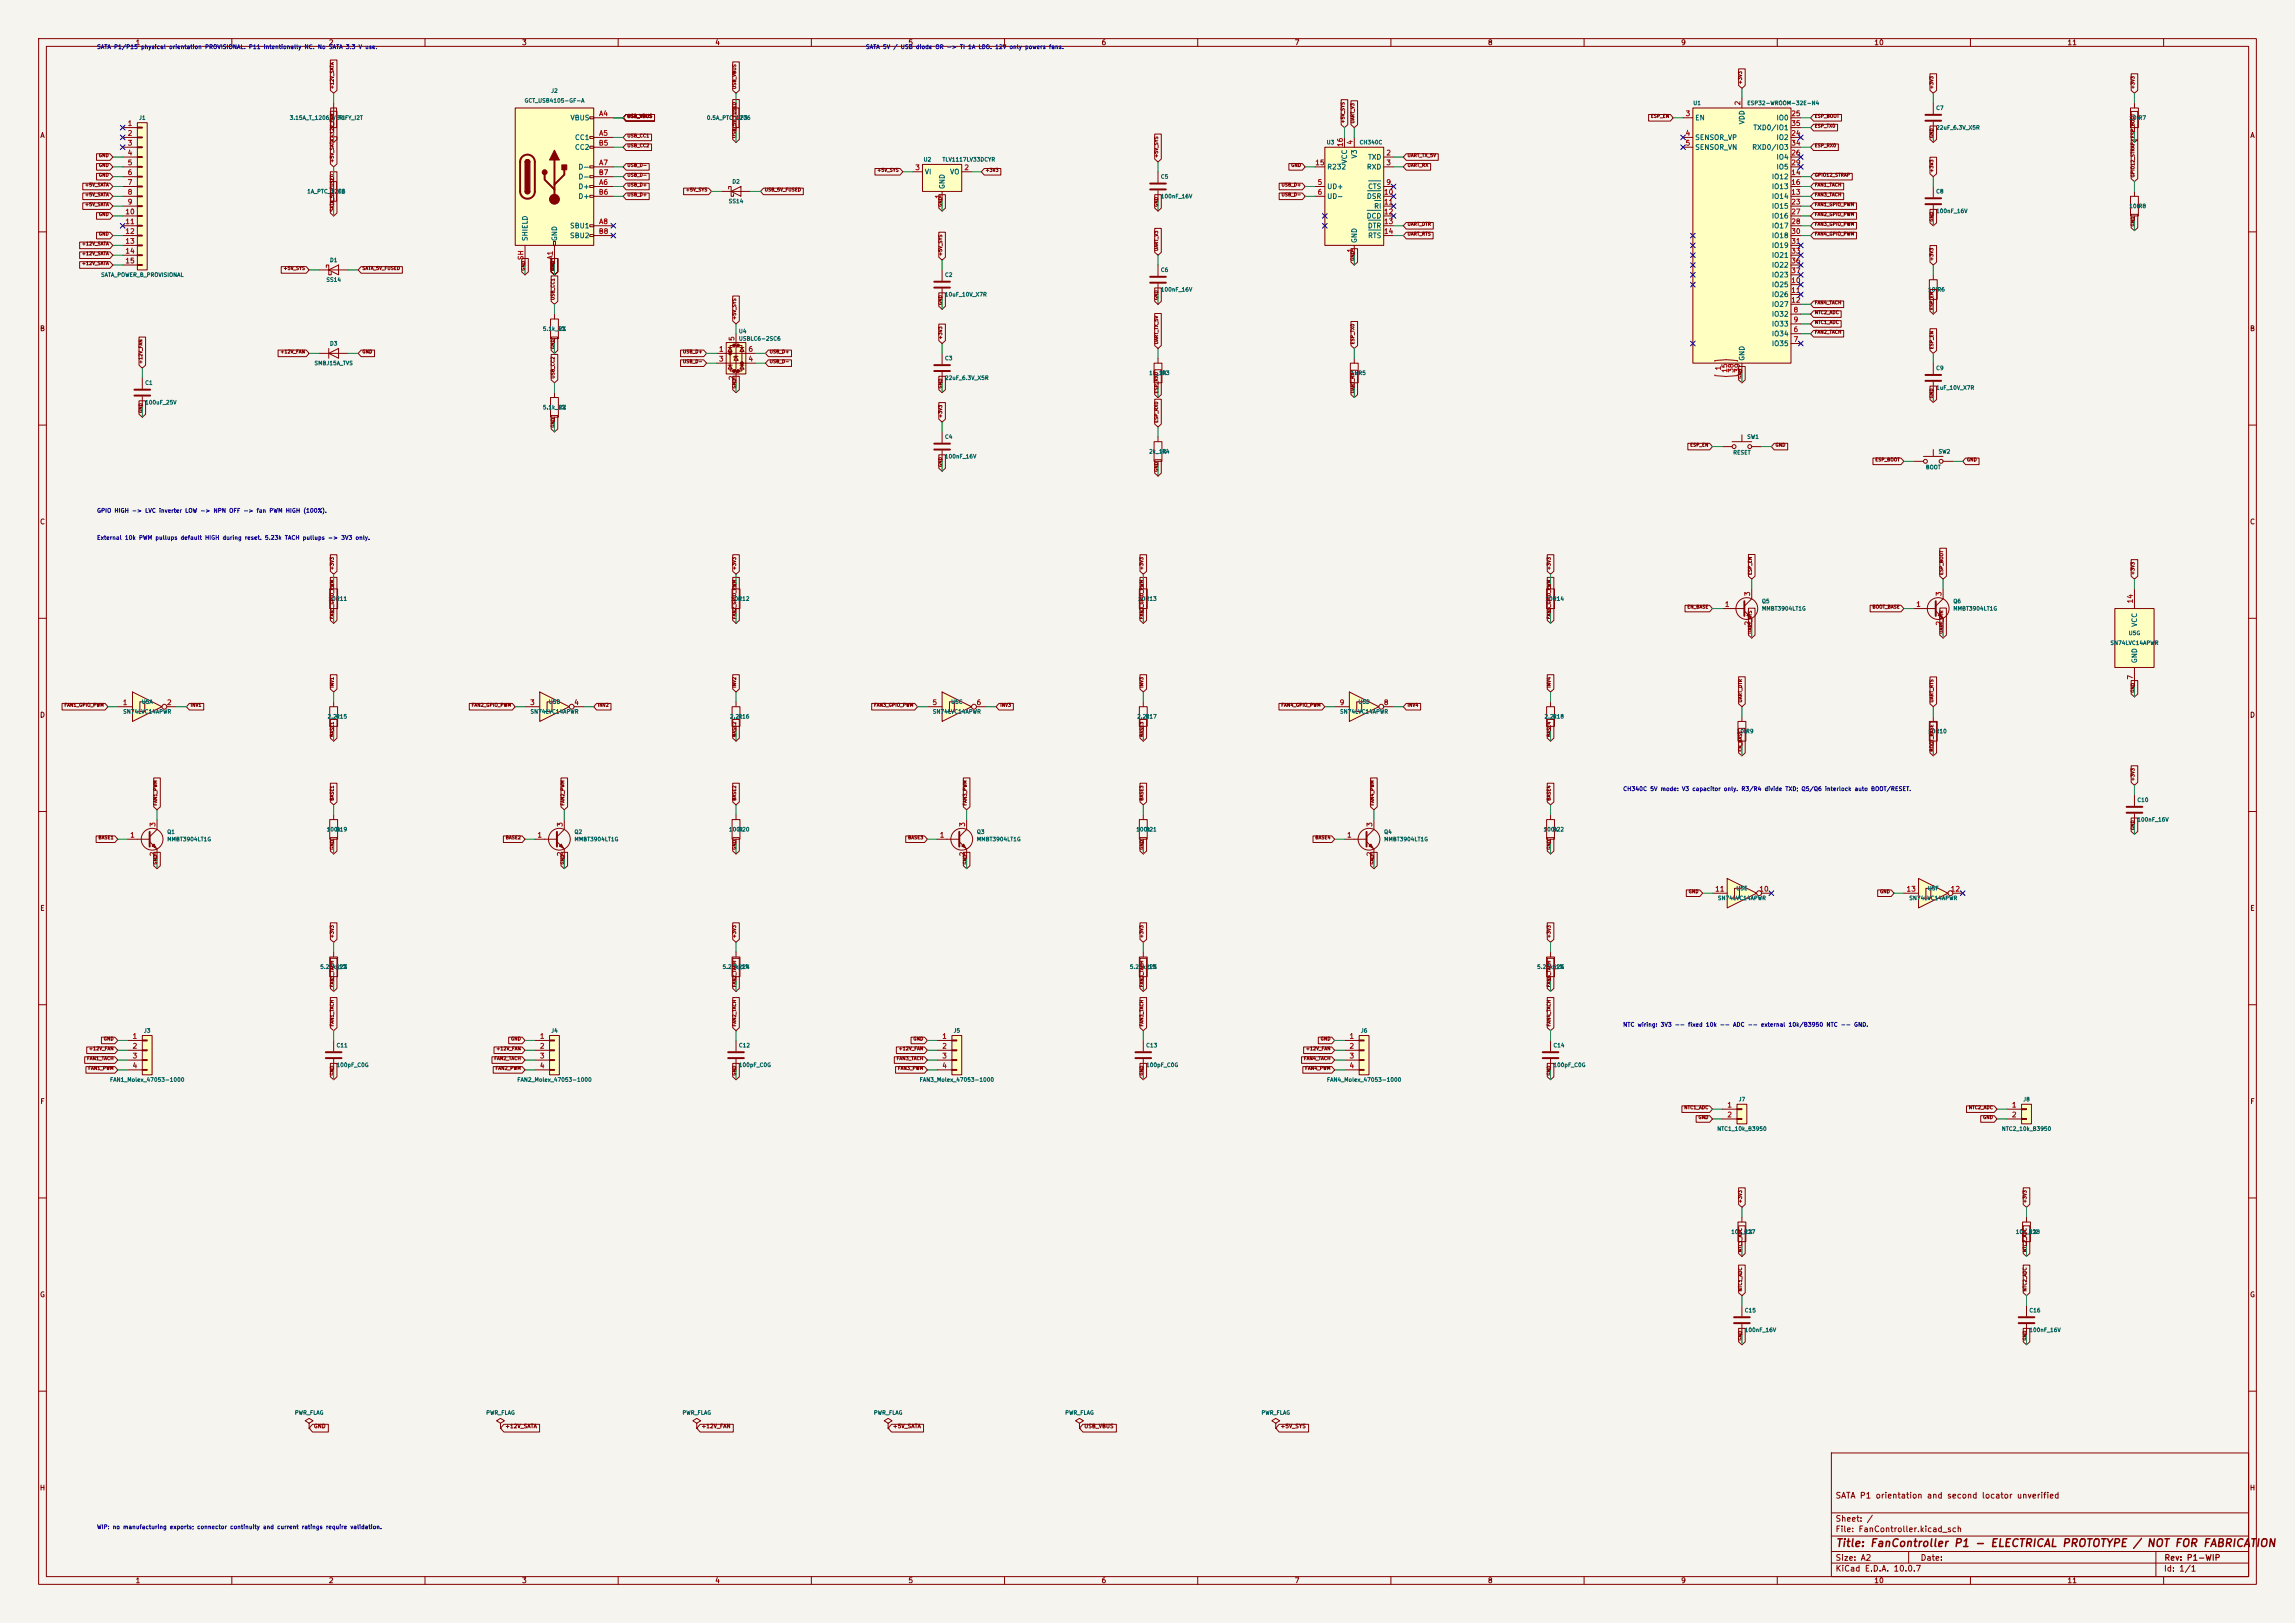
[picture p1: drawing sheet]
<svg xmlns="http://www.w3.org/2000/svg" width="594mm" height="420mm" viewBox="0 0 594 420" stroke-linecap="round" stroke-linejoin="round" font-family="sans-serif">
<defs><g id="words">
<text font-size="2" fill="#840000" x="475" y="400.8">Title: FanController P1 - ELECTRICAL PROTOTYPE / NOT FOR FABRICATION</text>
<g font-size="1.5" fill="#840000">
<text x="475" y="388.1">SATA P1 orientation and second locator unverified</text>
<text x="475" y="394.1">Sheet: /</text>
<text x="475" y="396.8">File: FanController.kicad_sch</text>
<text x="475" y="407">KiCad E.D.A. 10.0.7</text>
<text x="475" y="404.2">Size: A2</text>
<text x="497" y="404.2">Date:</text>
<text x="560" y="407">Id: 1/1</text>
<text x="560.1" y="404.2">Rev: P1-WIP</text>
</g>
<g font-size="1.3" fill="#840000">
<text x="35" y="12">1</text>
<text x="85" y="12">2</text>
<text x="135" y="12">3</text>
<text x="185" y="12">4</text>
<text x="235" y="12">5</text>
<text x="285" y="12">6</text>
<text x="335" y="12">7</text>
<text x="385" y="12">8</text>
<text x="435" y="12">9</text>
<text x="485" y="12">10</text>
<text x="535" y="12">11</text>
<text x="10.3" y="36">A</text>
<text x="582.3" y="36">A</text>
<text x="10.2" y="86">B</text>
<text x="582.2" y="86">B</text>
<text x="10.2" y="136">C</text>
<text x="582.2" y="136">C</text>
<text x="10.2" y="186">D</text>
<text x="582.2" y="186">D</text>
<text x="10.3" y="236">E</text>
<text x="582.3" y="236">E</text>
<text x="10.3" y="286">F</text>
<text x="582.3" y="286">F</text>
<text x="10.2" y="336">G</text>
<text x="582.2" y="336">G</text>
<text x="10.2" y="386">H</text>
<text x="582.2" y="386">H</text>
<text x="35" y="410">1</text>
<text x="85" y="410">2</text>
<text x="135" y="410">3</text>
<text x="185" y="410">4</text>
<text x="235" y="410">5</text>
<text x="285" y="410">6</text>
<text x="335" y="410">7</text>
<text x="385" y="410">8</text>
<text x="435" y="410">9</text>
<text x="485" y="410">10</text>
<text x="535" y="410">11</text>
</g>
<g font-size="1.3" fill="#a90000">
<text x="450.7" y="27.4" transform="rotate(-90 450.7 27.4)">2</text>
<text x="32.9" y="32.9">1</text>
<text x="32.9" y="35.4">2</text>
<text x="154.9" y="30.3">A4</text>
<text x="154.9" y="35.4">A5</text>
<text x="436.1" y="30.3">3</text>
<text x="436.1" y="35.4">4</text>
<text x="463.5" y="35.4">24</text>
<text x="463.5" y="30.3">25</text>
<text x="463.5" y="32.9">35</text>
<text x="32.9" y="38">3</text>
<text x="32.9" y="40.5">4</text>
<text x="154.8" y="38">B5</text>
<text x="347.8" y="38.2" transform="rotate(-90 347.8 38.2)">16</text>
<text x="350.4" y="37.6" transform="rotate(-90 350.4 37.6)">4</text>
<text x="358.7" y="40.5">2</text>
<text x="436.1" y="38">5</text>
<text x="463.5" y="40.5">26</text>
<text x="463.5" y="38">34</text>
<text x="32.9" y="43">5</text>
<text x="32.9" y="45.6">6</text>
<text x="154.8" y="45.6">B7</text>
<text x="154.9" y="43">A7</text>
<text x="236.8" y="44.3">3</text>
<text x="249.5" y="44.3">2</text>
<text x="340.3" y="43">15</text>
<text x="358.7" y="43">3</text>
<text x="463.5" y="45.6">14</text>
<text x="463.5" y="43">29</text>
<text x="32.9" y="48.1">7</text>
<text x="32.9" y="50.7">8</text>
<text x="32.9" y="53.2">9</text>
<text x="154.8" y="50.7">B6</text>
<text x="154.9" y="48.1">A6</text>
<text x="243.7" y="51.5" transform="rotate(-90 243.7 51.5)">1</text>
<text x="340.9" y="48.1">5</text>
<text x="340.9" y="50.7">6</text>
<text x="358.1" y="50.7">10</text>
<text x="358.1" y="53.2">11</text>
<text x="358.7" y="48.1">9</text>
<text x="463.5" y="50.7">13</text>
<text x="463.5" y="48.1">16</text>
<text x="463.5" y="53.2">23</text>
<text x="32.3" y="55.7">10</text>
<text x="32.3" y="58.3">11</text>
<text x="154.9" y="58.3">A8</text>
<text x="358.1" y="55.7">12</text>
<text x="358.1" y="58.3">13</text>
<text x="463.5" y="55.7">27</text>
<text x="463.5" y="58.3">28</text>
<text x="32.3" y="60.8">12</text>
<text x="32.3" y="63.4">13</text>
<text x="32.3" y="65.9">14</text>
<text x="154.8" y="60.8">B8</text>
<text x="350.4" y="65.5" transform="rotate(-90 350.4 65.5)">1</text>
<text x="358.1" y="60.8">14</text>
<text x="463.5" y="60.8">30</text>
<text x="463.5" y="63.4">31</text>
<text x="463.5" y="65.9">33</text>
<text x="32.3" y="68.4">15</text>
<text x="135.8" y="67.4" transform="rotate(-90 135.8 67.4)">SH</text>
<text x="143.4" y="67.3" transform="rotate(-90 143.4 67.3)">A1</text>
<text x="463.5" y="68.4">36</text>
<text x="463.5" y="71">37</text>
<text x="463.5" y="73.5">10</text>
<text x="463.5" y="76.1">11</text>
<text x="463.5" y="78.6">12</text>
<text x="464.1" y="81.1">8</text>
<text x="464.1" y="83.7">9</text>
<text x="190.4" y="88.4" transform="rotate(-90 190.4 88.4)">5</text>
<text x="464.1" y="86.2">6</text>
<text x="464.1" y="88.8">7</text>
<text x="186" y="91.3">1</text>
<text x="186" y="93.8">3</text>
<text x="193.6" y="93.8">4</text>
<text x="193.6" y="91.3">6</text>
<text x="445.7" y="96" transform="rotate(-90 445.7 96)">1</text>
<text x="190.4" y="98.5" transform="rotate(-90 190.4 98.5)">2</text>
<text x="447.3" y="96.6" transform="rotate(-90 447.3 96.6)">15</text>
<text x="449" y="96.6" transform="rotate(-90 449 96.6)">38</text>
<text x="450.6" y="96.6" transform="rotate(-90 450.6 96.6)">39</text>
<text x="453.3" y="154.4" transform="rotate(-90 453.3 154.4)">3</text>
<text x="502.8" y="154.4" transform="rotate(-90 502.8 154.4)">3</text>
<text x="446.3" y="157.3">1</text>
<text x="495.8" y="157.3">1</text>
<text x="552.3" y="156.3" transform="rotate(-90 552.3 156.3)">14</text>
<text x="453.3" y="162" transform="rotate(-90 453.3 162)">2</text>
<text x="502.8" y="162" transform="rotate(-90 502.8 162)">2</text>
<text x="552.3" y="176" transform="rotate(-90 552.3 176)">7</text>
<text x="31.7" y="182.7">1</text>
<text x="43.1" y="182.7">2</text>
<text x="137.1" y="182.7">3</text>
<text x="148.5" y="182.7">4</text>
<text x="241.2" y="182.7">5</text>
<text x="252.6" y="182.7">6</text>
<text x="346.6" y="182.7">9</text>
<text x="358" y="182.7">8</text>
<text x="40.5" y="214.1" transform="rotate(-90 40.5 214.1)">3</text>
<text x="145.9" y="214.1" transform="rotate(-90 145.9 214.1)">3</text>
<text x="250.1" y="214.1" transform="rotate(-90 250.1 214.1)">3</text>
<text x="355.5" y="214.1" transform="rotate(-90 355.5 214.1)">3</text>
<text x="33.6" y="217">1</text>
<text x="40.5" y="221.7" transform="rotate(-90 40.5 221.7)">2</text>
<text x="139" y="217">1</text>
<text x="145.9" y="221.7" transform="rotate(-90 145.9 221.7)">2</text>
<text x="243.1" y="217">1</text>
<text x="250.1" y="221.7" transform="rotate(-90 250.1 221.7)">2</text>
<text x="348.5" y="217">1</text>
<text x="355.5" y="221.7" transform="rotate(-90 355.5 221.7)">2</text>
<text x="443.8" y="231">11</text>
<text x="455.2" y="231">10</text>
<text x="493.3" y="231">13</text>
<text x="504.8" y="231">12</text>
<text x="34.2" y="269.1">1</text>
<text x="139.6" y="269.1">1</text>
<text x="243.7" y="269.1">1</text>
<text x="349.2" y="269.1">1</text>
<text x="34.2" y="271.6">2</text>
<text x="34.2" y="274.2">3</text>
<text x="139.6" y="271.6">2</text>
<text x="139.6" y="274.2">3</text>
<text x="243.7" y="271.6">2</text>
<text x="243.7" y="274.2">3</text>
<text x="349.2" y="271.6">2</text>
<text x="349.2" y="274.2">3</text>
<text x="34.2" y="276.7">4</text>
<text x="139.6" y="276.7">4</text>
<text x="243.7" y="276.7">4</text>
<text x="349.2" y="276.7">4</text>
<text x="446.9" y="286.9">1</text>
<text x="520.6" y="286.9">1</text>
<text x="446.9" y="289.4">2</text>
<text x="520.6" y="289.4">2</text>
</g>
<g font-size="1.3" fill="#006464">
<text x="147.5" y="31.4">VBUS</text>
<text x="438.6" y="31.4">EN</text>
<text x="451.8" y="32.3" transform="rotate(-90 451.8 32.3)">VDD</text>
<text x="453.7" y="34">TXD0/IO1</text>
<text x="459.7" y="31.4">IO0</text>
<text x="148.7" y="36.5">CC1</text>
<text x="148.7" y="39.1">CC2</text>
<text x="351.5" y="41.1" transform="rotate(-90 351.5 41.1)">V3</text>
<text x="354" y="41.6">TXD</text>
<text x="438.6" y="36.5">SENSOR_VP</text>
<text x="438.6" y="39.1">SENSOR_VN</text>
<text x="453.4" y="39.1">RXD0/IO3</text>
<text x="459.7" y="36.5">IO2</text>
<text x="459.7" y="41.6">IO4</text>
<text x="149.6" y="44.1">D-</text>
<text x="149.6" y="46.7">D-</text>
<text x="239.2" y="45.4">VI</text>
<text x="245.8" y="45.4">VO</text>
<text x="343.4" y="44.1">R232</text>
<text x="348.9" y="42.5" transform="rotate(-90 348.9 42.5)">VCC</text>
<text x="353.7" y="44.1">RXD</text>
<text x="458.5" y="46.7">IO12</text>
<text x="459.7" y="44.1">IO5</text>
<text x="149.6" y="49.2">D+</text>
<text x="149.6" y="51.8">D+</text>
<text x="244.8" y="49" transform="rotate(-90 244.8 49)">GND</text>
<text x="343.4" y="49.2">UD+</text>
<text x="343.4" y="51.8">UD-</text>
<text x="353.7" y="51.8">DSR</text>
<text x="354" y="49.2">CTS</text>
<text x="458.5" y="51.8">IO14</text>
<text x="458.5" y="49.2">IO13</text>
<text x="147.4" y="59.4">SBU1</text>
<text x="353.6" y="56.8">DCD</text>
<text x="353.9" y="59.4">DTR</text>
<text x="355.5" y="54.3">RI</text>
<text x="458.5" y="54.3">IO15</text>
<text x="458.5" y="56.8">IO16</text>
<text x="458.5" y="59.4">IO17</text>
<text x="136.9" y="62.5" transform="rotate(-90 136.9 62.5)">SHIELD</text>
<text x="144.5" y="62.5" transform="rotate(-90 144.5 62.5)">GND</text>
<text x="147.4" y="61.9">SBU2</text>
<text x="351.5" y="63" transform="rotate(-90 351.5 63)">GND</text>
<text x="354" y="61.9">RTS</text>
<text x="458.5" y="61.9">IO18</text>
<text x="458.5" y="64.5">IO19</text>
<text x="458.5" y="67">IO21</text>
<text x="458.5" y="69.5">IO22</text>
<text x="458.5" y="74.6">IO25</text>
<text x="458.5" y="77.2">IO26</text>
<text x="458.5" y="72.1">IO23</text>
<text x="458.5" y="82.2">IO32</text>
<text x="458.5" y="79.7">IO27</text>
<text x="458.5" y="87.3">IO34</text>
<text x="458.5" y="89.9">IO35</text>
<text x="458.5" y="84.8">IO33</text>
<text x="451.8" y="93.5" transform="rotate(-90 451.8 93.5)">GND</text>
<text x="553.4" y="162.4" transform="rotate(-90 553.4 162.4)">VCC</text>
<text x="553.4" y="171.7" transform="rotate(-90 553.4 171.7)">GND</text>
</g>
<g font-size="1.1" fill="#0000c2">
<text x="25" y="12.9">SATA P1/P15 physical orientation PROVISIONAL. P11 intentionally NC. No SATA 3.3 V use.</text>
<text x="224" y="12.9">SATA 5V / USB diode OR -&gt; TI 1A LDO. 12V only powers fans.</text>
<text x="25" y="132.9">GPIO HIGH -&gt; LVC inverter LOW -&gt; NPN OFF -&gt; fan PWM HIGH (100%).</text>
<text x="25" y="139.9">External 10k PWM pullups default HIGH during reset. 5.23k TACH pullups -&gt; 3V3 only.</text>
<text x="420" y="204.9">CH340C 5V mode: V3 capacitor only. R3/R4 divide TXD; Q5/Q6 interlock auto BOOT/RESET.</text>
<text x="420" y="265.9">NTC wiring: 3V3 -- fixed 10k -- ADC -- external 10k/B3950 NTC -- GND.</text>
<text x="25" y="395.9">WIP: no manufacturing exports; connector continuity and current ratings require validation.</text>
</g>
<g font-size="1" fill="#006464">
<text x="135.6" y="26.8">GCT_USB4105-GF-A</text>
<text x="142.6" y="24.3">J2</text>
<text x="438.1" y="27.4">U1</text>
<text x="452.1" y="27.4">ESP32-WROOM-32E-N4</text>
<text x="501" y="28.7">C7</text>
<text x="35.9" y="31.2">J1</text>
<text x="74.9" y="31.2">3.15A_T_1206_VERIFY_I2T</text>
<text x="87.4" y="31.2">F1</text>
<text x="182.8" y="31.2">0.5A_PTC_1206</text>
<text x="191.5" y="31.2">F3</text>
<text x="501" y="33.8">22uF_6.3V_X5R</text>
<text x="551" y="31.2">10k</text>
<text x="553.4" y="31.2">R7</text>
<text x="343.3" y="37.6">U3</text>
<text x="351.8" y="37.6">CH340C</text>
<text x="189.4" y="47.7">D2</text>
<text x="238.9" y="42">U2</text>
<text x="243.8" y="42">TLV1117LV33DCYR</text>
<text x="300.3" y="46.5">C5</text>
<text x="79.4" y="50.3">1A_PTC_1206</text>
<text x="87.4" y="50.3">F2</text>
<text x="188.5" y="52.8">SS14</text>
<text x="300.3" y="51.6">100nF_16V</text>
<text x="501" y="50.3">C8</text>
<text x="501" y="55.4">100nF_16V</text>
<text x="551" y="54.1">10k</text>
<text x="553.4" y="54.1">R8</text>
<text x="26" y="71.9">SATA_POWER_B_PROVISIONAL</text>
<text x="85.3" y="68.1">D1</text>
<text x="244.5" y="71.9">C2</text>
<text x="300.3" y="70.6">C6</text>
<text x="84.4" y="73.1">SS14</text>
<text x="244.5" y="77">10uF_10V_X7R</text>
<text x="300.3" y="75.7">100nF_16V</text>
<text x="498.9" y="75.7">10k</text>
<text x="501.3" y="75.7">R6</text>
<text x="85.3" y="89.7">D3</text>
<text x="140.4" y="85.8">5.1k_1%</text>
<text x="144.5" y="85.8">R1</text>
<text x="191.1" y="86.5">U4</text>
<text x="191.1" y="88.4">USBLC6-2SC6</text>
<text x="81.3" y="94.7">SMBJ15A_TVS</text>
<text x="244.5" y="93.5">C3</text>
<text x="37.5" y="99.8">C1</text>
<text x="244.5" y="98.5">22uF_6.3V_X5R</text>
<text x="297.3" y="97.3">1k_1%</text>
<text x="300.7" y="97.3">R3</text>
<text x="349.5" y="97.3">1k</text>
<text x="351.5" y="97.3">R5</text>
<text x="501" y="96">C9</text>
<text x="501" y="101.1">1uF_10V_X7R</text>
<text x="37.5" y="104.9">100uF_25V</text>
<text x="140.4" y="106.2">5.1k_1%</text>
<text x="144.5" y="106.2">R2</text>
<text x="244.5" y="113.8">C4</text>
<text x="452.1" y="113.8">SW1</text>
<text x="244.5" y="118.9">100nF_16V</text>
<text x="297.3" y="117.6">2k_1%</text>
<text x="300.7" y="117.6">R4</text>
<text x="448.5" y="117.9">RESET</text>
<text x="501.6" y="117.6">SW2</text>
<text x="498.4" y="121.7">BOOT</text>
<text x="84.9" y="155.7">10k</text>
<text x="86.8" y="155.7">R11</text>
<text x="189" y="155.7">10k</text>
<text x="191" y="155.7">R12</text>
<text x="294.5" y="155.7">10k</text>
<text x="296.4" y="155.7">R13</text>
<text x="399.9" y="155.7">10k</text>
<text x="401.8" y="155.7">R14</text>
<text x="455.9" y="156.3">Q5</text>
<text x="455.9" y="158.2">MMBT3904LT1G</text>
<text x="505.4" y="156.3">Q6</text>
<text x="505.4" y="158.2">MMBT3904LT1G</text>
<text x="546.1" y="167.1">SN74LVC14APWR</text>
<text x="550.8" y="164.6">U5G</text>
<text x="31.8" y="184.9">SN74LVC14APWR</text>
<text x="36.6" y="182.4">U5A</text>
<text x="137.2" y="184.9">SN74LVC14APWR</text>
<text x="141.9" y="182.4">U5B</text>
<text x="241.3" y="184.9">SN74LVC14APWR</text>
<text x="246" y="182.4">U5C</text>
<text x="346.7" y="184.9">SN74LVC14APWR</text>
<text x="351.5" y="182.4">U5D</text>
<text x="84.7" y="186.2">2.2k</text>
<text x="86.8" y="186.2">R15</text>
<text x="188.8" y="186.2">2.2k</text>
<text x="191" y="186.2">R16</text>
<text x="294.2" y="186.2">2.2k</text>
<text x="296.4" y="186.2">R17</text>
<text x="399.6" y="186.2">2.2k</text>
<text x="401.8" y="186.2">R18</text>
<text x="449.4" y="190">10k</text>
<text x="451.8" y="190">R9</text>
<text x="498.9" y="190">10k</text>
<text x="500.9" y="190">R10</text>
<text x="553.1" y="207.8">C10</text>
<text x="84.4" y="215.4">100k</text>
<text x="86.8" y="215.4">R19</text>
<text x="188.6" y="215.4">100k</text>
<text x="191" y="215.4">R20</text>
<text x="294" y="215.4">100k</text>
<text x="296.4" y="215.4">R21</text>
<text x="399.4" y="215.4">100k</text>
<text x="401.8" y="215.4">R22</text>
<text x="553.1" y="212.8">100nF_16V</text>
<text x="43.2" y="216">Q1</text>
<text x="43.2" y="217.9">MMBT3904LT1G</text>
<text x="148.6" y="216">Q2</text>
<text x="148.6" y="217.9">MMBT3904LT1G</text>
<text x="252.7" y="216">Q3</text>
<text x="252.7" y="217.9">MMBT3904LT1G</text>
<text x="358.1" y="216">Q4</text>
<text x="358.1" y="217.9">MMBT3904LT1G</text>
<text x="444.5" y="233.2">SN74LVC14APWR</text>
<text x="449.3" y="230.6">U5E</text>
<text x="494" y="233.2">SN74LVC14APWR</text>
<text x="498.9" y="230.6">U5F</text>
<text x="82.8" y="250.9">5.23k_1%</text>
<text x="86.8" y="250.9">R23</text>
<text x="186.9" y="250.9">5.23k_1%</text>
<text x="191" y="250.9">R24</text>
<text x="292.3" y="250.9">5.23k_1%</text>
<text x="296.4" y="250.9">R25</text>
<text x="397.7" y="250.9">5.23k_1%</text>
<text x="401.8" y="250.9">R26</text>
<text x="37.1" y="267.5">J3</text>
<text x="142.6" y="267.5">J4</text>
<text x="246.7" y="267.5">J5</text>
<text x="352.1" y="267.5">J6</text>
<text x="87" y="271.3">C11</text>
<text x="191.1" y="271.3">C12</text>
<text x="296.5" y="271.3">C13</text>
<text x="401.9" y="271.3">C14</text>
<text x="28.4" y="280.2">FAN1_Molex_47053-1000</text>
<text x="87" y="276.3">100pF_C0G</text>
<text x="133.8" y="280.2">FAN2_Molex_47053-1000</text>
<text x="191.1" y="276.3">100pF_C0G</text>
<text x="237.9" y="280.2">FAN3_Molex_47053-1000</text>
<text x="296.5" y="276.3">100pF_C0G</text>
<text x="343.3" y="280.2">FAN4_Molex_47053-1000</text>
<text x="401.9" y="276.3">100pF_C0G</text>
<text x="449.9" y="285.2">J7</text>
<text x="523.6" y="285.2">J8</text>
<text x="444.3" y="292.9">NTC1_10k_B3950</text>
<text x="518" y="292.9">NTC2_10k_B3950</text>
<text x="448" y="319.5">10k_1%</text>
<text x="451.3" y="319.5">R27</text>
<text x="521.6" y="319.5">10k_1%</text>
<text x="525" y="319.5">R28</text>
<text x="451.5" y="339.8">C15</text>
<text x="525.1" y="339.8">C16</text>
<text x="451.5" y="344.9">100nF_16V</text>
<text x="525.1" y="344.9">100nF_16V</text>
<text x="76.2" y="366.3">PWR_FLAG</text>
<text x="125.7" y="366.3">PWR_FLAG</text>
<text x="176.5" y="366.3">PWR_FLAG</text>
<text x="226.1" y="366.3">PWR_FLAG</text>
<text x="275.6" y="366.3">PWR_FLAG</text>
<text x="326.4" y="366.3">PWR_FLAG</text>
</g>
<g font-size="1" fill="#840000">
<text x="81.1" y="369.8">GND</text>
<text x="130.7" y="369.8">+12V_SATA</text>
<text x="181.5" y="369.8">+12V_FAN</text>
<text x="231" y="369.8">+5V_SATA</text>
<text x="280.5" y="369.8">USB_VBUS</text>
<text x="331.3" y="369.8">+5V_SYS</text>
</g>
<g font-size=".9" fill="#840000">
<text x="86.6" y="23.2" transform="rotate(-90 86.6 23.2)">+12V_SATA</text>
<text x="190.7" y="23.2" transform="rotate(-90 190.7 23.2)">USB_VBUS</text>
<text x="451.1" y="21.9" transform="rotate(-90 451.1 21.9)">+3V3</text>
<text x="500.6" y="23.2" transform="rotate(-90 500.6 23.2)">+3V3</text>
<text x="552.7" y="23.2" transform="rotate(-90 552.7 23.2)">+3V3</text>
<text x="162.3" y="30.7">USB_VBUS</text>
<text x="162.3" y="35.8">USB_CC1</text>
<text x="190.7" y="35.9" transform="rotate(-90 190.7 35.9)">USB_5V_FUSED</text>
<text x="348.2" y="32" transform="rotate(-90 348.2 32)">+5V_SYS</text>
<text x="350.7" y="32" transform="rotate(-90 350.7 32)">UART_V3</text>
<text x="427.2" y="30.7">ESP_EN</text>
<text x="469.6" y="33.2">ESP_TX0</text>
<text x="469.6" y="30.7">ESP_BOOT</text>
<text x="500.6" y="35.9" transform="rotate(-90 500.6 35.9)">GND</text>
<text x="552.7" y="35.9" transform="rotate(-90 552.7 35.9)">ESP_BOOT</text>
<text x="25.5" y="40.8">GND</text>
<text x="162.3" y="38.3">USB_CC2</text>
<text x="299.9" y="40.9" transform="rotate(-90 299.9 40.9)">+5V_SYS</text>
<text x="364.2" y="40.8">UART_TX_5V</text>
<text x="469.6" y="38.3">ESP_RX0</text>
<text x="25.5" y="43.4">GND</text>
<text x="25.5" y="45.9">GND</text>
<text x="86.6" y="42.2" transform="rotate(-90 86.6 42.2)">+5V_SATA+12V_FAN</text>
<text x="162.3" y="43.4">USB_D-</text>
<text x="162.3" y="45.9">USB_D-</text>
<text x="227" y="44.7">+5V_SYS</text>
<text x="255" y="44.7">+3V3</text>
<text x="334.1" y="43.4">GND</text>
<text x="364.2" y="43.4">UART_RX</text>
<text x="469.6" y="45.9">GPIO12_STRAP</text>
<text x="500.6" y="44.7" transform="rotate(-90 500.6 44.7)">+3V3</text>
<text x="552.7" y="46" transform="rotate(-90 552.7 46)">GPIO12_STRAP</text>
<text x="21.9" y="48.5">+5V_SATA</text>
<text x="21.9" y="51">+5V_SATA</text>
<text x="21.9" y="53.5">+5V_SATA</text>
<text x="162.3" y="48.5">USB_D+</text>
<text x="162.3" y="51">USB_D+</text>
<text x="177.4" y="49.7">+5V_SYS</text>
<text x="197.8" y="49.7">USB_5V_FUSED</text>
<text x="244" y="53.6" transform="rotate(-90 244 53.6)">GND</text>
<text x="299.9" y="53.6" transform="rotate(-90 299.9 53.6)">GND</text>
<text x="331.6" y="48.5">USB_D+</text>
<text x="331.6" y="51">USB_D-</text>
<text x="469.6" y="51">FAN3_TACH</text>
<text x="469.6" y="48.5">FAN1_TACH</text>
<text x="469.6" y="53.5">FAN1_GPIO_PWM</text>
<text x="25.5" y="56.1">GND</text>
<text x="86.6" y="54.9" transform="rotate(-90 86.6 54.9)">SATA_5V_FUSED</text>
<text x="364.2" y="58.6">UART_DTR</text>
<text x="469.6" y="58.6">FAN3_GPIO_PWM</text>
<text x="469.6" y="56.1">FAN2_GPIO_PWM</text>
<text x="500.6" y="57.4" transform="rotate(-90 500.6 57.4)">GND</text>
<text x="552.7" y="58.7" transform="rotate(-90 552.7 58.7)">GND</text>
<text x="21.1" y="63.7">+12V_SATA</text>
<text x="25.5" y="61.2">GND</text>
<text x="299.9" y="65.1" transform="rotate(-90 299.9 65.1)">UART_V3</text>
<text x="364.2" y="61.2">UART_RTS</text>
<text x="469.6" y="61.2">FAN4_GPIO_PWM</text>
<text x="21.1" y="66.2">+12V_SATA</text>
<text x="21.1" y="68.8">+12V_SATA</text>
<text x="73.3" y="70.1">+5V_SYS</text>
<text x="93.7" y="70.1">SATA_5V_FUSED</text>
<text x="136.1" y="70.1" transform="rotate(-90 136.1 70.1)">GND</text>
<text x="143.7" y="70.1" transform="rotate(-90 143.7 70.1)">GND</text>
<text x="244" y="66.3" transform="rotate(-90 244 66.3)">+5V_SYS</text>
<text x="350.7" y="67.6" transform="rotate(-90 350.7 67.6)">GND</text>
<text x="500.6" y="67.6" transform="rotate(-90 500.6 67.6)">+3V3</text>
<text x="143.7" y="77.8" transform="rotate(-90 143.7 77.8)">USB_CC1</text>
<text x="299.9" y="77.8" transform="rotate(-90 299.9 77.8)">GND</text>
<text x="190.7" y="82.8" transform="rotate(-90 190.7 82.8)">+5V_SYS</text>
<text x="244" y="79" transform="rotate(-90 244 79)">GND</text>
<text x="469.6" y="81.5">NTC2_ADC</text>
<text x="469.6" y="78.9">FAN4_TACH</text>
<text x="500.6" y="80.3" transform="rotate(-90 500.6 80.3)">ESP_EN</text>
<text x="244" y="87.9" transform="rotate(-90 244 87.9)">+3V3</text>
<text x="299.9" y="89.2" transform="rotate(-90 299.9 89.2)">UART_TX_5V</text>
<text x="350.7" y="89.2" transform="rotate(-90 350.7 89.2)">ESP_TX0</text>
<text x="469.6" y="86.6">FAN2_TACH</text>
<text x="469.6" y="84">NTC1_ADC</text>
<text x="37" y="94.3" transform="rotate(-90 37 94.3)">+12V_FAN</text>
<text x="72.5" y="91.6">+12V_FAN</text>
<text x="93.7" y="91.6">GND</text>
<text x="143.7" y="90.5" transform="rotate(-90 143.7 90.5)">GND</text>
<text x="176.6" y="91.6">USB_D+</text>
<text x="176.6" y="94.2">USB_D-</text>
<text x="199.1" y="94.2">USB_D-</text>
<text x="199.1" y="91.6">USB_D+</text>
<text x="500.6" y="90.5" transform="rotate(-90 500.6 90.5)">ESP_EN</text>
<text x="143.7" y="98.1" transform="rotate(-90 143.7 98.1)">USB_CC2</text>
<text x="190.7" y="100.6" transform="rotate(-90 190.7 100.6)">GND</text>
<text x="244" y="100.6" transform="rotate(-90 244 100.6)">GND</text>
<text x="299.9" y="101.9" transform="rotate(-90 299.9 101.9)">ESP_RX0</text>
<text x="350.7" y="101.9" transform="rotate(-90 350.7 101.9)">UART_RX</text>
<text x="451.1" y="98.1" transform="rotate(-90 451.1 98.1)">GND</text>
<text x="37" y="107" transform="rotate(-90 37 107)">GND</text>
<text x="500.6" y="103.2" transform="rotate(-90 500.6 103.2)">GND</text>
<text x="143.7" y="110.8" transform="rotate(-90 143.7 110.8)">GND</text>
<text x="244" y="108.2" transform="rotate(-90 244 108.2)">+3V3</text>
<text x="299.9" y="109.5" transform="rotate(-90 299.9 109.5)">ESP_RX0</text>
<text x="437.4" y="115.8">ESP_EN</text>
<text x="459.4" y="115.8">GND</text>
<text x="485.3" y="119.6">ESP_BOOT</text>
<text x="509" y="119.6">GND</text>
<text x="244" y="120.9" transform="rotate(-90 244 120.9)">GND</text>
<text x="299.9" y="122.2" transform="rotate(-90 299.9 122.2)">GND</text>
<text x="86.6" y="147.6" transform="rotate(-90 86.6 147.6)">+3V3</text>
<text x="190.7" y="147.6" transform="rotate(-90 190.7 147.6)">+3V3</text>
<text x="296.1" y="147.6" transform="rotate(-90 296.1 147.6)">+3V3</text>
<text x="401.5" y="147.6" transform="rotate(-90 401.5 147.6)">+3V3</text>
<text x="453.6" y="148.9" transform="rotate(-90 453.6 148.9)">ESP_EN</text>
<text x="503.1" y="148.9" transform="rotate(-90 503.1 148.9)">ESP_BOOT</text>
<text x="552.7" y="148.9" transform="rotate(-90 552.7 148.9)">+3V3</text>
<text x="86.6" y="160.3" transform="rotate(-90 86.6 160.3)">FAN1_GPIO_PWM</text>
<text x="190.7" y="160.3" transform="rotate(-90 190.7 160.3)">FAN2_GPIO_PWM</text>
<text x="296.1" y="160.3" transform="rotate(-90 296.1 160.3)">FAN3_GPIO_PWM</text>
<text x="401.5" y="160.3" transform="rotate(-90 401.5 160.3)">FAN4_GPIO_PWM</text>
<text x="436.6" y="157.7">EN_BASE</text>
<text x="484.5" y="157.7">BOOT_BASE</text>
<text x="453.6" y="164.1" transform="rotate(-90 453.6 164.1)">UART_RTS</text>
<text x="503.1" y="164.1" transform="rotate(-90 503.1 164.1)">UART_DTR</text>
<text x="86.6" y="178.1" transform="rotate(-90 86.6 178.1)">INV1</text>
<text x="190.7" y="178.1" transform="rotate(-90 190.7 178.1)">INV2</text>
<text x="296.1" y="178.1" transform="rotate(-90 296.1 178.1)">INV3</text>
<text x="401.5" y="178.1" transform="rotate(-90 401.5 178.1)">INV4</text>
<text x="552.7" y="179.4" transform="rotate(-90 552.7 179.4)">GND</text>
<text x="16.6" y="183.1">FAN1_GPIO_PWM</text>
<text x="49.2" y="183.1">INV1</text>
<text x="122" y="183.1">FAN2_GPIO_PWM</text>
<text x="154.6" y="183.1">INV2</text>
<text x="226.1" y="183.1">FAN3_GPIO_PWM</text>
<text x="258.8" y="183.1">INV3</text>
<text x="331.5" y="183.1">FAN4_GPIO_PWM</text>
<text x="364.2" y="183.1">INV4</text>
<text x="451.1" y="181.9" transform="rotate(-90 451.1 181.9)">UART_DTR</text>
<text x="500.6" y="181.9" transform="rotate(-90 500.6 181.9)">UART_RTS</text>
<text x="86.6" y="190.8" transform="rotate(-90 86.6 190.8)">BASE1</text>
<text x="190.7" y="190.8" transform="rotate(-90 190.7 190.8)">BASE2</text>
<text x="296.1" y="190.8" transform="rotate(-90 296.1 190.8)">BASE3</text>
<text x="401.5" y="190.8" transform="rotate(-90 401.5 190.8)">BASE4</text>
<text x="451.1" y="194.6" transform="rotate(-90 451.1 194.6)">EN_BASE</text>
<text x="500.6" y="194.6" transform="rotate(-90 500.6 194.6)">BOOT_BASE</text>
<text x="552.7" y="202.2" transform="rotate(-90 552.7 202.2)">+3V3</text>
<text x="40.8" y="208.6" transform="rotate(-90 40.8 208.6)">FAN1_PWM</text>
<text x="86.6" y="207.3" transform="rotate(-90 86.6 207.3)">BASE1</text>
<text x="146.3" y="208.6" transform="rotate(-90 146.3 208.6)">FAN2_PWM</text>
<text x="190.7" y="207.3" transform="rotate(-90 190.7 207.3)">BASE2</text>
<text x="250.4" y="208.6" transform="rotate(-90 250.4 208.6)">FAN3_PWM</text>
<text x="296.1" y="207.3" transform="rotate(-90 296.1 207.3)">BASE3</text>
<text x="355.8" y="208.6" transform="rotate(-90 355.8 208.6)">FAN4_PWM</text>
<text x="401.5" y="207.3" transform="rotate(-90 401.5 207.3)">BASE4</text>
<text x="552.7" y="214.9" transform="rotate(-90 552.7 214.9)">GND</text>
<text x="25.4" y="217.4">BASE1</text>
<text x="86.6" y="220" transform="rotate(-90 86.6 220)">GND</text>
<text x="130.8" y="217.4">BASE2</text>
<text x="190.7" y="220" transform="rotate(-90 190.7 220)">GND</text>
<text x="234.9" y="217.4">BASE3</text>
<text x="296.1" y="220" transform="rotate(-90 296.1 220)">GND</text>
<text x="340.3" y="217.4">BASE4</text>
<text x="401.5" y="220" transform="rotate(-90 401.5 220)">GND</text>
<text x="40.8" y="223.8" transform="rotate(-90 40.8 223.8)">GND</text>
<text x="146.3" y="223.8" transform="rotate(-90 146.3 223.8)">GND</text>
<text x="250.4" y="223.8" transform="rotate(-90 250.4 223.8)">GND</text>
<text x="355.8" y="223.8" transform="rotate(-90 355.8 223.8)">GND</text>
<text x="437" y="231.3">GND</text>
<text x="486.5" y="231.3">GND</text>
<text x="86.6" y="242.9" transform="rotate(-90 86.6 242.9)">+3V3</text>
<text x="190.7" y="242.9" transform="rotate(-90 190.7 242.9)">+3V3</text>
<text x="296.1" y="242.9" transform="rotate(-90 296.1 242.9)">+3V3</text>
<text x="401.5" y="242.9" transform="rotate(-90 401.5 242.9)">+3V3</text>
<text x="86.6" y="255.6" transform="rotate(-90 86.6 255.6)">FAN1_TACH</text>
<text x="190.7" y="255.6" transform="rotate(-90 190.7 255.6)">FAN2_TACH</text>
<text x="296.1" y="255.6" transform="rotate(-90 296.1 255.6)">FAN3_TACH</text>
<text x="401.5" y="255.6" transform="rotate(-90 401.5 255.6)">FAN4_TACH</text>
<text x="26.7" y="269.4">GND</text>
<text x="86.6" y="265.7" transform="rotate(-90 86.6 265.7)">FAN1_TACH</text>
<text x="132.2" y="269.4">GND</text>
<text x="190.7" y="265.7" transform="rotate(-90 190.7 265.7)">FAN2_TACH</text>
<text x="236.3" y="269.4">GND</text>
<text x="296.1" y="265.7" transform="rotate(-90 296.1 265.7)">FAN3_TACH</text>
<text x="341.7" y="269.4">GND</text>
<text x="401.5" y="265.7" transform="rotate(-90 401.5 265.7)">FAN4_TACH</text>
<text x="22.4" y="274.5">FAN1_TACH</text>
<text x="22.9" y="272">+12V_FAN</text>
<text x="127.8" y="274.5">FAN2_TACH</text>
<text x="128.4" y="272">+12V_FAN</text>
<text x="232" y="274.5">FAN3_TACH</text>
<text x="232.5" y="272">+12V_FAN</text>
<text x="337.4" y="274.5">FAN4_TACH</text>
<text x="337.9" y="272">+12V_FAN</text>
<text x="22.7" y="277.1">FAN1_PWM</text>
<text x="86.6" y="278.4" transform="rotate(-90 86.6 278.4)">GND</text>
<text x="128.2" y="277.1">FAN2_PWM</text>
<text x="190.7" y="278.4" transform="rotate(-90 190.7 278.4)">GND</text>
<text x="232.3" y="277.1">FAN3_PWM</text>
<text x="296.1" y="278.4" transform="rotate(-90 296.1 278.4)">GND</text>
<text x="337.7" y="277.1">FAN4_PWM</text>
<text x="401.5" y="278.4" transform="rotate(-90 401.5 278.4)">GND</text>
<text x="435.8" y="287.2">NTC1_ADC</text>
<text x="509.5" y="287.2">NTC2_ADC</text>
<text x="439.5" y="289.8">GND</text>
<text x="513.2" y="289.8">GND</text>
<text x="451.1" y="311.4" transform="rotate(-90 451.1 311.4)">+3V3</text>
<text x="524.7" y="311.4" transform="rotate(-90 524.7 311.4)">+3V3</text>
<text x="451.1" y="324.1" transform="rotate(-90 451.1 324.1)">NTC1_ADC</text>
<text x="524.7" y="324.1" transform="rotate(-90 524.7 324.1)">NTC2_ADC</text>
<text x="451.1" y="334.3" transform="rotate(-90 451.1 334.3)">NTC1_ADC</text>
<text x="524.7" y="334.3" transform="rotate(-90 524.7 334.3)">NTC2_ADC</text>
<text x="451.1" y="347" transform="rotate(-90 451.1 347)">GND</text>
<text x="524.7" y="347" transform="rotate(-90 524.7 347)">GND</text>
</g>
</g></defs>
<path d="M0 0h594v420h-594z" fill="#f5f4ef" stroke="#f5f4ef" stroke-width=".26"/>
<g fill="none" stroke="#840000" stroke-width=".26">
<path d="M10 10h574v400h-574zM12 12h570v396h-570zM60 10v2M110 10v2M160 10v2M210 10v2M260 10v2M310 10v2M360 10v2M410 10v2M460 10v2M510 10v2"/>
<path d="M560 10v2M500.4 26.7v2.8M500.4 31.5v2.8M551.4 27.9h2.1v5.1h-2.1zM552.4 26.7v1.2M552.4 33v1.3M85.6 47h1.5v5.1h-1.5zM86.4 45.7v7.6M500.4 48.3v2.8M500.4 53.1v2.8M10 60h2M582 60h2"/>
<path d="M10 110h2M495.3 119.4h2.5M497.8 118.1h5.1M500.4 116.3v1.8M502.9 119.4h2.6M582 110h2M10 160h2M582 160h2M10 210h2M582 210h2M10 260h2M582 260h2"/>
<path d="M10 310h2M582 310h2M10 360h2M474 376h108v32h-108zM582 360h2M474 397.5h108M474 391.5h108M60 408v2M110 408v2M160 408v2M210 408v2M260 408v2"/>
<path d="M310 408v2M360 408v2M410 408v2M460 408v2M474 404.5h108M474 401.5h108M494 401.5v3M510 408v2M558 401.5v6.5M560 408v2"/>
<circle cx="498.3" cy="119.4" r=".51"/>
<circle cx="502.4" cy="119.4" r=".51"/>
</g>
<path d="M498.3 29.7h4.1M498.3 31.2h4.1M498.3 51.3h4.1M498.3 52.8h4.1" fill="none" stroke="#840000" stroke-width=".51"/>
<path d="M35.6 31.8h2.5v38.1h-2.5z" fill="#ffffc2"/>
<g fill="none" stroke="#840000" stroke-width=".26">
<path d="M31.7 33h3.9M31.7 35.6h3.9M31.7 38.1h3.9M35.6 31.8h2.5v38.1h-2.5zM35.6 32.9h1.2v.2h-1.2zM35.6 35.4h1.2v.3h-1.2zM35.6 38h1.2v.2h-1.2zM31.7 40.6h3.9M31.7 43.2h3.9M31.7 45.7h3.9M31.7 48.3h3.9M31.7 50.8h3.9"/>
<path d="M31.7 53.3h3.9M31.7 55.9h3.9M31.7 58.4h3.9M35.6 40.5h1.2v.3h-1.2zM35.6 43.1h1.2v.2h-1.2zM35.6 45.6h1.2v.2h-1.2zM35.6 48.1h1.2v.3h-1.2zM35.6 50.7h1.2v.2h-1.2zM35.6 53.2h1.2v.3h-1.2zM35.6 55.8h1.2v.2h-1.2zM35.6 58.3h1.2v.2h-1.2zM31.7 61h3.9"/>
<path d="M31.7 63.5h3.9M31.7 66h3.9M31.7 68.6h3.9M35.6 60.8h1.2v.3h-1.2zM35.6 63.4h1.2v.2h-1.2zM35.6 65.9h1.2v.3h-1.2zM35.6 68.5h1.2v.2h-1.2zM500.4 94v2.8M500.4 98.8v2.8"/>
</g>
<path d="M498.3 97h4.1M498.3 98.6h4.1" fill="none" stroke="#840000" stroke-width=".51"/>
<path d="M36.8 268h2.6v10.1h-2.6z" fill="#ffffc2"/>
<g fill="none" stroke="#840000" stroke-width=".26">
<path d="M189.7 27.9h1.6v5.1h-1.6zM190.5 26.7v7.6M499.4 72.4h2v5.1h-2zM500.4 71.1v1.3M500.4 77.5v1.2M400.3 212.1h2v5.1h-2zM401.3 210.8v1.3M401.3 217.2v1.2M33 269.2h3.8M33 271.8h3.8M33 274.3h3.8M33 276.9h3.8"/>
<path d="M36.8 268h2.6v10.1h-2.6zM36.8 269.1h1.3v.3h-1.3zM36.8 271.7h1.3v.2h-1.3zM36.8 274.2h1.3v.2h-1.3zM36.8 276.7h1.3v.3h-1.3z"/>
</g>
<path d="M438.1 27.9h25.4v66.1h-25.4z" fill="#ffffc2"/>
<g fill="none" stroke="#840000" stroke-width=".26">
<path d="M435.6 30.5h2.5M435.6 35.6h2.5M435.6 38.1h2.5M438.1 27.9h25.4v66.1h-25.4zM450.8 25.4v2.5M463.5 30.5h2.6M463.5 35.6h2.6M463.5 38.1h2.6M463.5 33h2.6M463.5 50.8h2.6M463.5 45.7h2.6M463.5 48.3h2.6"/>
<path d="M463.5 53.3h2.6M463.5 40.6h2.6M463.5 55.9h2.6M463.5 58.4h2.6M463.5 43.2h2.6M463.5 73.7h2.6M463.5 76.2h2.6M463.5 78.7h2.6M463.5 61h2.6M463.5 63.5h2.6M463.5 66h2.6M463.5 68.6h2.6"/>
<path d="M463.5 71.1h2.6M450.8 94v2.5M463.5 86.4h2.6M463.5 88.9h2.6M463.5 81.3h2.6M463.5 83.8h2.6M298.7 114.3h2v5.1h-2zM299.7 113v1.3M299.7 119.4v1.3M401.3 269.2v2.8M401.3 274.1v2.8"/>
</g>
<path d="M443.9 93.5v-.2l2.9-.2 2.9 .2v.2M443.9 97v.2l2.9 .2 2.9-.2v-.2" fill="none" stroke="#a90000" stroke-width=".26"/>
<path d="M399.3 272.3h4.1M399.3 273.8h4.1" fill="none" stroke="#840000" stroke-width=".51"/>
<path d="M447 227.3l7.7 3.8-7.7 3.9z" fill="#ffffc2"/>
<g fill="none" stroke="#840000" stroke-width=".26">
<path d="M186.7 49.5h7.6M188.6 48.9v-.6h.6v2.5h.7v-.6M189.2 49.5l2.6-1.2v2.5zM299.7 68.6v2.8M299.7 73.4v2.8M400.3 152.4h2v5.1h-2zM401.3 151.1v1.3M401.3 157.5v1.3M294.9 212.1h2v5.1h-2zM295.9 210.8v1.3M295.9 217.2v1.2M443.2 231.1h3.8"/>
<path d="M447 227.3l7.7 3.8-7.7 3.9zM450.2 229.9h-1.3v2.5M450.8 229.9h-.6v2.5h-1.9M455.9 231.1h2.6M295.9 269.2v2.8M295.9 274.1v2.8M229.9 368.3l1-.6-1-.7-1 .7 1 .6v1.3M229.9 369.6h.1"/>
<circle cx="455.3" cy="231.1" r=".63"/>
</g>
<path d="M297.7 71.6h4.1M297.7 73.2h4.1M293.9 272.3h4M293.9 273.8h4" fill="none" stroke="#840000" stroke-width=".51"/>
<path d="M238.8 42.5h10.1v7h-10.1z" fill="#ffffc2"/>
<path d="M236.2 44.5h2.6M238.8 42.5h10.1v7h-10.1zM243.8 49.5v2.6M248.9 44.5h2.6M243.8 69.9v2.7M243.8 74.7v2.8" fill="none" stroke="#840000" stroke-width=".26"/>
<path d="M241.8 72.9h4.1M241.8 74.4h4.1" fill="none" stroke="#840000" stroke-width=".51"/>
<path d="M246.4 268h2.5v10.1h-2.5z" fill="#ffffc2"/>
<g fill="none" stroke="#840000" stroke-width=".26">
<path d="M294.9 152.4h2v5.1h-2zM295.9 151.1v1.3M295.9 157.5v1.3M190.5 269.2v2.8M190.5 274.1v2.8M242.6 269.2h3.8M242.6 271.8h3.8M242.6 274.3h3.8M242.6 276.9h3.8M246.4 268h2.5v10.1h-2.5zM246.4 269.1h1.2v.3h-1.2zM246.4 271.7h1.2v.2h-1.2z"/>
<path d="M246.4 274.2h1.2v.2h-1.2zM246.4 276.7h1.2v.3h-1.2zM330.2 368.3l1-.6-1-.7-1 .7 1 .6v1.3M330.2 369.6h.1"/>
</g>
<path d="M188.5 272.3h4M188.5 273.8h4" fill="none" stroke="#840000" stroke-width=".51"/>
<path d="M139.7 179.1l7.6 3.8-7.6 3.8z" fill="#ffffc2"/>
<g fill="none" stroke="#840000" stroke-width=".26">
<path d="M299.7 44.5v2.7M299.7 49.3v2.8M36.8 97.8v2.8M298.7 94h2v5.1h-2zM299.7 92.7v1.3M299.7 99.1v1.2M36.8 102.6v2.8M139.7 179.1l7.6 3.8-7.6 3.8zM135.9 182.9h3.8M142.9 181.6h-1.3v2.6M143.5 181.6h-.6v2.6h-1.9M148.6 182.9h2.5"/>
<circle cx="148" cy="182.9" r=".63"/>
</g>
<path d="M297.7 47.5h4.1M297.7 49h4.1M34.8 100.8h4.1M34.8 102.4h4.1" fill="none" stroke="#840000" stroke-width=".51"/>
<path d="M34.3 179.1l7.6 3.8-7.6 3.8z" fill="#ffffc2"/>
<g fill="none" stroke="#840000" stroke-width=".26">
<path d="M82.5 91.4h7.7M85.1 91.4l2.5-1.2v2.5zM85.1 90.2v2.5M85.3 152.4h2.1v5.1h-2.1zM86.4 151.1v1.3M86.4 157.5v1.3M189.5 152.4h2v5.1h-2zM190.5 151.1v1.3M190.5 157.5v1.3M34.3 179.1l7.6 3.8-7.6 3.8zM30.5 182.9h3.8M37.5 181.6h-1.3v2.6"/>
<path d="M38.1 181.6h-.6v2.6h-1.9M43.2 182.9h2.5M85.3 182.9h2.1v5.1h-2.1zM86.4 181.6v1.3M86.4 188v1.2M189.5 182.9h2v5.1h-2zM190.5 181.6v1.3M190.5 188v1.2M294.9 182.9h2v5.1h-2zM295.9 181.6v1.3M295.9 188v1.2M85.3 212.1h2.1v5.1h-2.1z"/>
<path d="M86.4 210.8v1.3M86.4 217.2v1.2M189.5 212.1h2v5.1h-2zM190.5 210.8v1.3M190.5 217.2v1.2M242.6 217.2h5.7M248.3 217.8l1.9 1.9v2.6M250.2 212.1v2.5l-1.9 1.9M189.5 247.7h2v5h-2zM190.5 246.4v1.3M190.5 252.7v1.3M400.3 247.7h2v5h-2z"/>
<path d="M401.3 246.4v1.3M401.3 252.7v1.3M279.4 368.3l1-.6-1-.7-1 .7 1 .6v1.3M279.4 369.6h.1"/>
<circle cx="42.5" cy="182.9" r=".63"/>
<circle cx="248.9" cy="217.2" r="2.82"/>
</g>
<path d="M248.3 215.3v3.8" fill="none" stroke="#840000" stroke-width=".51"/>
<path d="M248.9 218.9l.5-.5 .5 1.1z" fill="#840000" stroke="#840000" stroke-width=".26"/>
<path d="M449.6 285.8h2.5v5h-2.5z" fill="#ffffc2"/>
<g fill="none" stroke="#840000" stroke-width=".26">
<path d="M348 217.2h5.7M353.7 217.8l1.9 1.9v2.6M355.6 212.1v2.5l-1.9 1.9M445.8 287h3.8M445.8 289.6h3.8M449.6 285.8h2.5v5h-2.5zM449.6 286.9h1.2v.2h-1.2zM449.6 289.4h1.2v.3h-1.2z"/>
<circle cx="354.3" cy="217.2" r="2.82"/>
</g>
<path d="M353.7 215.3v3.8" fill="none" stroke="#840000" stroke-width=".51"/>
<path d="M354.3 218.9l.5-.5 .5 1.1z" fill="#840000" stroke="#840000" stroke-width=".26"/>
<path d="M133.3 27.9h20.4v35.6h-20.4z" fill="#ffffc2"/>
<g fill="none" stroke="#840000" stroke-width=".26">
<path d="M133.3 27.9h20.4v35.6h-20.4zM152.7 30.2h1v.5h-1zM152.7 35.3h1v.5h-1zM152.7 37.8h1v.6h-1zM153.7 30.5h5M153.7 35.6h5M153.7 38.1h5M135.9 41.9l.2-.4 .4-.2 .5 .2 .2 .4M135.9 49.5l.2 .5 .4 .2 .5-.2 .2-.5M152.7 42.9h1v.5h-1zM152.7 45.5h1v.5h-1zM152.7 48h1v.5h-1z"/>
<path d="M152.7 50.5h1v.6h-1zM152.7 58.2h1v.5h-1zM153.7 48.3h5M153.7 43.2h5M153.7 58.4h5M153.7 50.8h5M153.7 45.7h5M135.9 63.5v5.1M143.3 62.5h.5v1h-.5zM143.5 63.5v5.1M152.7 60.7h1v.5h-1zM153.7 61h5"/>
<path d="M524.5 337.8v2.8M524.5 342.6v2.8"/>
</g>
<path d="M135.2 40.6a1.9 1.9 0 0 1 2-.4 1.9 1.9 0 0 1 1.2 1.7v7.6a1.91 1.91 0 0 1-1.9 1.9 1.91 1.91 0 0 1-1.9-1.9v-7.7zM141 45.2v1.3l2.5 2.5M143.5 41.4v10.2M146 43.9v1.3l-2.5 2.6M522.5 340.9h4M522.5 342.4h4" fill="none" stroke="#840000" stroke-width=".51"/>
<g fill="#840000" stroke="#840000" stroke-width=".26">
<path d="M135.9 41.9h1.3v7.6h-1.3z"/>
<path d="M136.1 41.5l.7-.2 .4 .6h-1.3z"/>
<path d="M135.9 49.5h1.3l-.2 .5-.5 .2-.4-.2z"/>
<path d="M143.5 38.9l1.3 2.5h-2.6z"/>
<path d="M145.4 42.7h1.3v1.2h-1.3z"/>
<circle cx="141" cy="44.6" r=".63"/>
<circle cx="143.5" cy="51.6" r="1.27"/>
</g>
<path d="M243.8 179.1l7.7 3.8-7.7 3.8z" fill="#ffffc2"/>
<g fill="none" stroke="#840000" stroke-width=".26">
<path d="M243.8 179.1l7.7 3.8-7.7 3.8zM240 182.9h3.8M247 181.6h-1.3v2.6M247.6 181.6h-.6v2.6h-1.9M252.7 182.9h2.6M180.3 368.3l1.1-.6-1.1-.7-1 .7 1 .6v1.3M180.3 369.6h.1"/>
<circle cx="252.1" cy="182.9" r=".63"/>
</g>
<path d="M342.9 38.1h15.2v25.4h-15.2z" fill="#ffffc2"/>
<g fill="none" stroke="#840000" stroke-width=".26">
<path d="M342.9 38.1h15.2v25.4h-15.2zM348 35.6v2.5M350.5 35.6v2.5M340.4 43.2h2.5M340.4 48.3h2.5M340.4 50.8h2.5M358.1 40.6h2.6M358.1 43.2h2.6M358.1 48.3h2.6M358.1 50.8h2.6M358.1 53.3h2.6M358.1 55.9h2.6"/>
<path d="M358.1 58.4h2.6M350.5 63.5v2.5M358.1 61h2.6M243.8 91.4v2.8M243.8 96.3v2.8M243.8 111.8v2.8M243.8 116.6v2.8M33 217.2h5.7M38.7 217.8l1.9 1.9v2.6M40.6 212.1v2.5l-1.9 1.9M294.9 247.7h2v5h-2zM295.9 246.4v1.3"/>
<path d="M295.9 252.7v1.3M449.8 316.2h2.1v5.1h-2.1zM450.8 315v1.2M523.5 316.2h2v5.1h-2zM524.5 315v1.2M450.8 321.3v1.3M450.8 337.8v2.8M524.5 321.3v1.3M450.8 342.6v2.8M80 368.3l1-.6-1-.7-1 .7 1 .6v1.3M80 369.6h.1"/>
<circle cx="39.4" cy="217.2" r="2.82"/>
</g>
<path d="M353.8 54.4h3.6M353.9 49.4h3.5M354.2 57h3.2M354.2 46.8h3.2M354.2 59.5h3.2M355.8 51.9h1.6" fill="none" stroke="#006464" stroke-width=".26"/>
<path d="M241.8 94.5h4.1M241.8 96h4.1M241.8 114.8h4.1M241.8 116.3h4.1M38.7 215.3v3.8M448.8 340.9h4.1M448.8 342.4h4.1" fill="none" stroke="#840000" stroke-width=".51"/>
<path d="M39.4 218.9l.5-.5 .5 1.1z" fill="#840000" stroke="#840000" stroke-width=".26"/>
<path d="M523.2 285.8h2.6v5h-2.6z" fill="#ffffc2"/>
<path d="M519.4 287h3.8M519.4 289.6h3.8M523.2 285.8h2.6v5h-2.6zM523.2 286.9h1.3v.2h-1.3zM523.2 289.4h1.3v.3h-1.3z" fill="none" stroke="#840000" stroke-width=".26"/>
<path d="M496.6 227.3l7.6 3.8-7.6 3.9z" fill="#ffffc2"/>
<g fill="none" stroke="#840000" stroke-width=".26">
<path d="M492.8 231.1h3.8M496.6 227.3l7.6 3.8-7.6 3.9zM499.7 229.9h-1.2v2.5M500.4 229.9h-.7v2.5h-1.9M505.5 231.1h2.5"/>
<circle cx="504.8" cy="231.1" r=".63"/>
</g>
<path d="M349.2 179.1l7.7 3.8-7.7 3.8z" fill="#ffffc2"/>
<g fill="none" stroke="#840000" stroke-width=".26">
<path d="M349.2 179.1l7.7 3.8-7.7 3.8zM345.4 182.9h3.8M352.4 181.6h-1.2v2.6M353.1 181.6h-.7v2.6h-1.9M358.1 182.9h2.6"/>
<circle cx="357.5" cy="182.9" r=".63"/>
</g>
<path d="M547.4 157.5h10.1v15.2h-10.1z" fill="#ffffc2"/>
<g fill="none" stroke="#840000" stroke-width=".26">
<path d="M85.6 27.9h1.5v5.1h-1.5zM86.4 26.7v7.6M349.5 94h2v5.1h-2zM350.5 92.7v1.3M350.5 99.1v1.2M495.3 157.5h5.7M501 158.1l1.9 1.9v2.6M502.9 152.4v2.5l-1.9 1.9M547.4 157.5h10.1v15.2h-10.1zM552.4 152.4v5.1M552.4 172.7v5.1M499.4 186.7h2v5.1h-2z"/>
<path d="M500.4 185.4v1.3M500.4 191.8v1.2M552.4 205.7v2.8M552.4 210.6v2.8M86.4 269.2v2.8M86.4 274.1v2.8M129.5 368.3l1.1-.6-1.1-.7-1 .7 1 .6v1.3M129.5 369.6h.1"/>
<circle cx="501.6" cy="157.5" r="2.82"/>
</g>
<path d="M501 155.6v3.8M550.4 208.8h4.1M550.4 210.3h4.1M84.3 272.3h4.1M84.3 273.8h4.1" fill="none" stroke="#840000" stroke-width=".51"/>
<path d="M501.6 159.3l.6-.5 .5 1z" fill="#840000" stroke="#840000" stroke-width=".26"/>
<path d="M188 88.6h5v8.2h-5z" fill="#ffffc2"/>
<g fill="#840000" stroke="#840000" stroke-width=".51">
<circle cx="189" cy="91.4" r=".25"/>
<circle cx="190" cy="89.4" r=".25"/>
<circle cx="190" cy="96" r=".25"/>
<circle cx="191" cy="89.4" r=".25"/>
<circle cx="191" cy="96" r=".25"/>
<circle cx="192" cy="94" r=".25"/>
</g>
<g fill="none" stroke="#840000" stroke-width=".26">
<path d="M142.5 82.6h2v5h-2zM143.5 81.3v1.3M143.5 87.6v1.3M185.4 91.4h10.2M185.4 94h10.2M188 88.6h5v8.2h-5zM188.5 94.5h1M188.5 89.9h1M189 89.9l.5 1h-1zM189 94.5l.5 1h-1zM190 89.4h-1v6.6h1M190.5 86.4v2.5l-.5 .5h1l-.5 .5v5.6l-.5 .5h1l-.5 .5v2.6"/>
<path d="M190.5 92.2l.5 1h-1zM191 92.2h-1v.4M191 89.4h1v6.6h-1M191.5 94.5h1M191.5 89.9h1M192 89.9l.5 1h-1zM192 94.5l.5 1h-1zM449.8 186.7h2.1v5.1h-2.1zM450.8 185.4v1.3M450.8 191.8v1.2M85.3 247.7h2.1v5h-2.1zM86.4 246.4v1.3"/>
<path d="M86.4 252.7v1.3"/>
</g>
<path d="M142.2 268h2.6v10.1h-2.6z" fill="#ffffc2"/>
<g fill="none" stroke="#840000" stroke-width=".26">
<path d="M82.5 69.9h7.7M84.5 69.2v-.6h.6v2.5h.6v-.6M85.1 69.9l2.5-1.3v2.5zM142.5 102.9h2v5.1h-2zM143.5 101.6v1.3M143.5 108v1.2M445.8 157.5h5.7M451.5 158.1l1.9 1.9v2.6M453.4 152.4v2.5l-1.9 1.9M138.4 217.2h5.7M144.1 217.8l1.9 1.9v2.6M146 212.1v2.5l-1.9 1.9"/>
<path d="M138.4 269.2h3.8M138.4 271.8h3.8M138.4 274.3h3.8M138.4 276.9h3.8M142.2 268h2.6v10.1h-2.6zM142.2 269.1h1.3v.3h-1.3zM142.2 271.7h1.3v.2h-1.3zM142.2 274.2h1.3v.2h-1.3zM142.2 276.7h1.3v.3h-1.3z"/>
<circle cx="452.1" cy="157.5" r="2.82"/>
<circle cx="144.8" cy="217.2" r="2.82"/>
</g>
<path d="M451.5 155.6v3.8M144.1 215.3v3.8" fill="none" stroke="#840000" stroke-width=".51"/>
<g fill="#840000" stroke="#840000" stroke-width=".26">
<path d="M144.8 218.9l.5-.5 .5 1.1z"/>
<path d="M452.1 159.3l.5-.5 .5 1z"/>
</g>
<path d="M351.8 268h2.5v10.1h-2.5z" fill="#ffffc2"/>
<g fill="none" stroke="#840000" stroke-width=".26">
<path d="M85.5 15.5h1.7v7.9l-.8 .7-.9-.7zM189.6 16h1.8v7.4l-.9 .7-.9-.7zM450 17.8h1.7v4.3l-.9 .8-.8-.8zM499.5 19.1h1.7v4.3l-.8 .7-.9-.7zM551.6 19.1h1.7v4.3l-.9 .7-.8-.7zM25 39.8h3.5l.7 .8-.7 .9h-3.5zM85.5 28.8h1.7v7.3l-.8 .7-.9-.7zM85.5 35.4h1.7v7l-.8 .8-.9-.8zM162 29.6h7.4v1.7h-7.4l-.7-.8zM162 34.7h6.6v1.7h-6.6l-.7-.8zM162 37.2h6.6v1.8h-6.6l-.7-.9zM189.6 25.8h1.8v10.3l-.9 .7-.9-.7z"/>
<path d="M298.9 34.7h1.7v6.5l-.9 .7-.8-.7zM347.1 25.8h1.7v6.5l-.8 .7-.9-.7zM349.7 26.1h1.7v6.2l-.9 .7-.8-.7zM364 39.8h8.3v1.7h-8.3l-.8-.9zM426.7 29.6h5.6l.8 .9-.8 .8h-5.6zM469.4 37.2h6.4v1.8h-6.4l-.8-.9zM469.4 32.2h6.2v1.7h-6.2l-.8-.9zM469.4 29.6h7.2v1.7h-7.2l-.8-.8zM499.5 32.6h1.7v3.5l-.8 .7-.9-.7zM551.6 28.8h1.7v7.3l-.9 .7-.8-.7zM551.6 36.2h1.7v10l-.9 .8-.8-.8zM21.4 47.4h7.1l.7 .9-.7 .8h-7.1z"/>
<path d="M21.4 49.9h7.1l.7 .9-.7 .9h-7.1zM21.4 52.5h7.1l.7 .8-.7 .9h-7.1zM25 42.3h3.5l.7 .9-.7 .8h-3.5zM25 44.9h3.5l.7 .8-.7 .9h-3.5zM25 55h3.5l.7 .9-.7 .8h-3.5zM85.5 44.4h1.7v10.7l-.8 .8-.9-.8zM162 47.4h6v1.7h-6l-.7-.8zM162 49.9h6v1.8h-6l-.7-.9zM162 42.3h6v1.7h-6l-.7-.8zM162 44.9h6v1.7h-6l-.7-.9zM176.9 48.7h6.5l.7 .8-.7 .9h-6.5zM197.6 48.7h10.3v1.7h-10.3l-.8-.9z"/>
<path d="M226.5 43.6h6.4l.8 .9-.8 .8h-6.4zM243 50.4h1.7v3.5l-.9 .7-.8-.7zM254.7 43.6h4.3v1.7h-4.3l-.7-.8zM298.9 59.1h1.7v6.2l-.9 .7-.8-.7zM298.9 50.4h1.7v3.5l-.9 .7-.8-.7zM331.1 47.4h6l.7 .9-.7 .8h-6zM331.1 49.9h6l.7 .9-.7 .9h-6zM333.6 42.3h3.5l.7 .9-.7 .8h-3.5zM364 57.6h7v1.7h-7l-.8-.9zM364 42.3h6.3v1.7h-6.3l-.8-.8zM469.4 57.6h11.1v1.7h-11.1l-.8-.9zM469.4 49.9h7.8v1.8h-7.8l-.8-.9z"/>
<path d="M469.4 44.9h10v1.7h-10l-.8-.9zM469.4 47.4h7.8v1.7h-7.8l-.8-.8zM469.4 52.5h11.1v1.7h-11.1l-.8-.9zM469.4 55h11.1v1.7h-11.1l-.8-.8zM499.5 40.7h1.7v4.3l-.8 .7-.9-.7zM499.5 54.2h1.7v3.5l-.8 .7-.9-.7zM551.4 50.8h2.1v5.1h-2.1zM551.6 55.5h1.7v3.4l-.9 .8-.8-.8zM552.4 49.5v1.3M552.4 55.9v1.3M20.6 62.6h7.9l.7 .9-.7 .9h-7.9zM20.6 65.2h7.9l.7 .8-.7 .9h-7.9z"/>
<path d="M20.6 67.7h7.9l.7 .9-.7 .8h-7.9zM25 60.1h3.5l.7 .9-.7 .8h-3.5zM72.8 69h6.5l.7 .9-.7 .8h-6.5zM93.5 69h10.6v1.7h-10.6l-.8-.8zM135 66.9h1.7v3.5l-.8 .7-.9-.7zM142.7 66.9h1.7v3.5l-.9 .7-.8-.7zM142.7 71.4h1.7v6.6l-.9 .7-.8-.7zM189.6 76.6h1.8v6.5l-.9 .7-.9-.7zM243 60.1h1.7v6.5l-.9 .7-.8-.7zM243 75.8h1.7v3.5l-.9 .7-.8-.7zM298.9 74.5h1.7v3.5l-.9 .7-.8-.7zM349.7 64.4h1.7v3.4l-.9 .8-.8-.8z"/>
<path d="M364 60.1h6.9v1.7h-6.9l-.8-.8zM469.4 60.1h11.1v1.7h-11.1l-.8-.8zM469.4 77.9h7.8v1.7h-7.8l-.8-.9zM499.5 74.9h1.7v5.6l-.8 .8-.9-.8zM499.5 63.5h1.7v4.3l-.8 .8-.9-.8zM36 87.2h1.7v7.3l-.9 .8-.8-.8zM72 90.6h7.3l.7 .8-.7 .9h-7.3zM93.5 90.6h3.4v1.7h-3.4l-.8-.9zM142.7 87.2h1.7v3.5l-.9 .7-.8-.7zM142.7 91.7h1.7v6.6l-.9 .8-.8-.8zM176.1 90.6h6l.8 .8-.8 .9h-6zM176.1 93.1h6l.8 .9-.8 .8h-6z"/>
<path d="M189.6 97.4h1.8v3.5l-.9 .7-.9-.7zM198.9 93.1h6v1.7h-6l-.8-.8zM198.9 90.6h6v1.7h-6l-.8-.9zM243 83.9h1.7v4.3l-.9 .7-.8-.7zM243 97.4h1.7v3.5l-.9 .7-.8-.7zM298.9 95.7h1.7v6.4l-.9 .8-.8-.8zM298.9 81.1h1.7v8.3l-.9 .8-.8-.8zM349.7 95.8h1.7v6.3l-.9 .8-.8-.8zM349.7 83.2h1.7v6.2l-.9 .8-.8-.8zM450 94.8h1.7v3.5l-.9 .8-.8-.8zM469.4 85.5h7.8v1.7h-7.8l-.8-.8zM469.4 80.4h7.1v1.7h-7.1l-.8-.8z"/>
<path d="M469.4 83h7.1v1.7h-7.1l-.8-.9zM499.5 99.9h1.7v3.5l-.8 .7-.9-.7zM499.5 85.1h1.7v5.6l-.8 .7-.9-.7zM36 103.7h1.7v3.5l-.9 .8-.8-.8zM142.7 107.5h1.7v3.5l-.9 .8-.8-.8zM243 117.7h1.7v3.5l-.9 .7-.8-.7zM243 104.2h1.7v4.3l-.9 .7-.8-.7zM298.9 119h1.7v3.4l-.9 .8-.8-.8zM298.9 103.3h1.7v6.4l-.9 .8-.8-.8zM436.9 114.7h5.6l.7 .9-.7 .8h-5.6zM445.8 115.6h2.5M448.3 114.3h5.1"/>
<path d="M450.8 112.5v1.8M453.4 115.6h2.5M459.2 114.7h3.5v1.7h-3.5l-.7-.8zM484.8 118.5h7.2l.8 .9-.8 .8h-7.2zM508.7 118.5h3.5v1.7h-3.5l-.7-.8zM85.5 149.4h1.7v11.1l-.8 .8-.9-.8zM85.5 143.6h1.7v4.2l-.8 .8-.9-.8zM189.6 149.4h1.8v11.1l-.9 .8-.9-.8zM189.6 143.6h1.8v4.2l-.9 .8-.9-.8zM295.1 149.4h1.7v11.1l-.9 .8-.8-.8zM295.1 143.6h1.7v4.2l-.9 .8-.8-.8zM400.5 149.4h1.7v11.1l-.9 .8-.8-.8z"/>
<path d="M400.5 143.6h1.7v4.2l-.9 .8-.8-.8zM436.1 156.6h6.4l.7 .9-.7 .8h-6.4zM452.5 143.5h1.7v5.6l-.8 .8-.9-.8zM452.5 157.4h1.7v7l-.8 .7-.9-.7zM484 156.6h8l.8 .9-.8 .8h-8zM502.1 141.9h1.7v7.2l-.9 .8-.8-.8zM502.1 157.4h1.7v7l-.9 .7-.8-.7zM551.6 144.8h1.7v4.3l-.9 .8-.8-.8zM85.5 174.6h1.7v3.7l-.8 .8-.9-.8zM189.6 174.6h1.8v3.7l-.9 .8-.9-.8zM295.1 174.6h1.7v3.7l-.9 .8-.8-.8zM400.5 174.6h1.7v3.7l-.9 .8-.8-.8z"/>
<path d="M450 175.1h1.7v7l-.9 .8-.8-.8zM499.5 175.2h1.7v6.9l-.8 .8-.9-.8zM551.6 176.1h1.7v3.5l-.9 .7-.8-.7zM16.1 182h11.1l.7 .9-.7 .8h-11.1zM49 182h3.7v1.7h-3.7l-.7-.8zM85.5 186.2h1.7v4.8l-.8 .8-.9-.8zM121.5 182h11.1l.7 .9-.7 .8h-11.1zM154.4 182h3.7v1.7h-3.7l-.7-.8zM189.6 186.2h1.8v4.8l-.9 .8-.9-.8zM225.6 182h11.1l.8 .9-.8 .8h-11.1zM258.6 182h3.7v1.7h-3.7l-.8-.8zM295.1 186.2h1.7v4.8l-.9 .8-.8-.8z"/>
<path d="M331 182h11.2l.7 .9-.7 .8h-11.2zM364 182h3.7v1.7h-3.7l-.8-.8zM400.3 182.9h2v5.1h-2zM400.5 186.2h1.7v4.8l-.9 .8-.8-.8zM401.3 181.6v1.3M401.3 188v1.2M450 188.5h1.7v6.3l-.9 .8-.8-.8zM499.5 186.9h1.7v7.9l-.8 .8-.9-.8zM551.6 198.2h1.7v4.3l-.9 .7-.8-.7zM24.9 216.3h4.8l.8 .9-.8 .8h-4.8zM39.8 201.3h1.7v7.5l-.9 .8-.8-.8zM85.5 216.8h1.7v3.4l-.8 .8-.9-.8z"/>
<path d="M85.5 202.7h1.7v4.8l-.8 .8-.9-.8zM130.3 216.3h4.8l.8 .9-.8 .8h-4.8zM145.2 201.3h1.7v7.5l-.9 .8-.8-.8zM189.6 202.7h1.8v4.8l-.9 .8-.9-.8zM189.6 216.8h1.8v3.4l-.9 .8-.9-.8zM234.4 216.3h4.9l.7 .9-.7 .8h-4.9zM249.3 201.3h1.7v7.5l-.8 .8-.9-.8zM295.1 216.8h1.7v3.4l-.9 .8-.8-.8zM295.1 202.7h1.7v4.8l-.9 .8-.8-.8zM339.8 216.3h4.9l.7 .9-.7 .8h-4.9zM354.7 201.3h1.8v7.5l-.9 .8-.9-.8zM400.5 216.8h1.7v3.4l-.9 .8-.8-.8z"/>
<path d="M400.5 202.7h1.7v4.8l-.9 .8-.8-.8zM551.6 211.7h1.7v3.5l-.9 .7-.8-.7zM39.8 220.6h1.7v3.4l-.9 .8-.8-.8zM85.5 238.8h1.7v4.3l-.8 .7-.9-.7zM145.2 220.6h1.7v3.4l-.9 .8-.8-.8zM189.6 238.8h1.8v4.3l-.9 .7-.9-.7zM249.3 220.6h1.7v3.4l-.8 .8-.9-.8zM295.1 238.8h1.7v4.3l-.9 .7-.8-.7zM354.7 220.6h1.8v3.4l-.9 .8-.9-.8zM400.5 238.8h1.7v4.3l-.9 .7-.8-.7zM436.5 230.3h3.4l.8 .8-.8 .9h-3.4zM486 230.3h3.5l.7 .8-.7 .9h-3.5z"/>
<path d="M85.5 248h1.7v7.8l-.8 .7-.9-.7zM85.5 258.1h1.7v7.9l-.8 .7-.9-.7zM189.6 248h1.8v7.8l-.9 .7-.9-.7zM189.6 258.1h1.8v7.9l-.9 .7-.9-.7zM295.1 248h1.7v7.8l-.9 .7-.8-.7zM295.1 258.1h1.7v7.9l-.9 .7-.8-.7zM400.5 248h1.7v7.8l-.9 .7-.8-.7zM400.5 258.1h1.7v7.9l-.9 .7-.8-.7zM21.9 273.5h7.8l.8 .8-.8 .9h-7.8zM22.2 276h7.5l.8 .9-.8 .8h-7.5zM22.4 270.9h7.3l.8 .9-.8 .8h-7.3zM26.3 268.4h3.4l.8 .8-.8 .9h-3.4z"/>
<path d="M85.5 275.2h1.7v3.5l-.8 .7-.9-.7zM127.3 273.5h7.8l.8 .8-.8 .9h-7.8zM127.7 276h7.4l.8 .9-.8 .8h-7.4zM127.9 270.9h7.2l.8 .9-.8 .8h-7.2zM131.7 268.4h3.4l.8 .8-.8 .9h-3.4zM189.6 275.2h1.8v3.5l-.9 .7-.9-.7zM231.5 273.5h7.8l.7 .8-.7 .9h-7.8zM231.8 276h7.5l.7 .9-.7 .8h-7.5zM232 270.9h7.3l.7 .9-.7 .8h-7.3zM235.8 268.4h3.5l.7 .8-.7 .9h-3.5zM295.1 275.2h1.7v3.5l-.9 .7-.8-.7zM336.9 273.5h7.8l.7 .8-.7 .9h-7.8z"/>
<path d="M337.2 276h7.5l.7 .9-.7 .8h-7.5zM337.4 270.9h7.3l.7 .9-.7 .8h-7.3zM341.2 268.4h3.5l.7 .8-.7 .9h-3.5zM348 269.2h3.8M348 271.8h3.8M348 274.3h3.8M348 276.9h3.8M351.8 268h2.5v10.1h-2.5zM351.8 269.1h1.3v.3h-1.3zM351.8 271.7h1.3v.2h-1.3zM351.8 274.2h1.3v.2h-1.3zM351.8 276.7h1.3v.3h-1.3z"/>
<path d="M400.5 275.2h1.7v3.5l-.9 .7-.8-.7zM435.3 286.2h7.2l.7 .8-.7 .9h-7.2zM439 288.7h3.5l.7 .9-.7 .8h-3.5zM509 286.2h7.1l.8 .8-.8 .9h-7.1zM512.7 288.7h3.4l.8 .9-.8 .8h-3.4zM450 317.2h1.7v7.2l-.9 .7-.8-.7zM450 307.4h1.7v4.3l-.9 .7-.8-.7zM523.7 307.4h1.7v4.3l-.9 .7-.8-.7zM523.7 317.2h1.7v7.2l-.9 .7-.8-.7zM450 327.4h1.7v7.1l-.9 .8-.8-.8zM523.7 327.4h1.7v7.1l-.9 .8-.8-.8zM450 343.8h1.7v3.4l-.9 .8-.8-.8z"/>
<path d="M523.7 343.8h1.7v3.4l-.9 .8-.8-.8zM80.9 368.6h4.1v2h-4.1l-.9-1zM130.4 368.6h9.3v2h-9.3l-.9-1zM181.2 368.6h8.6v2h-8.6l-.9-1zM230.7 368.6h8.3v2h-8.3l-.8-1zM280.3 368.6h8.6v2h-8.6l-.9-1zM331.1 368.6h7.6v2h-7.6l-.9-1z"/>
<circle cx="448.8" cy="115.6" r=".51"/>
<circle cx="452.9" cy="115.6" r=".51"/>
</g>
<g fill="none" stroke="#009600" stroke-width=".26">
<path d="M86.4 24.1v2.6M86.4 34.3v2.5M158.7 35.6h2.6M158.7 30.5h2.6M158.7 38.1h2.6M190.5 24.1v2.6M190.5 34.3v2.5M348 33v2.6M350.5 33v2.6M433.1 30.5h2.5M450.8 22.9v2.5M466.1 30.5h2.5"/>
<path d="M466.1 38.1h2.5M466.1 33h2.5M500.4 24.1v2.6M500.4 34.3v2.5M552.4 24.1v2.6M552.4 34.3v2.5M29.2 40.6h2.5M29.2 43.2h2.5M29.2 45.7h2.5M29.2 48.3h2.5M29.2 50.8h2.5M29.2 53.3h2.5"/>
<path d="M29.2 55.9h2.5M86.4 43.2v2.5M86.4 53.3v2.6M158.7 43.2h2.6M158.7 45.7h2.6M158.7 48.3h2.6M158.7 50.8h2.6M184.1 49.5h2.6M194.3 49.5h2.5M233.7 44.5h2.5M243.8 52.1v2.5M251.5 44.5h2.5"/>
<path d="M299.7 41.9v2.6M299.7 52.1v2.5M337.8 43.2h2.6M337.8 48.3h2.6M337.8 50.8h2.6M360.7 40.6h2.5M360.7 43.2h2.5M360.7 58.4h2.5M466.1 45.7h2.5M466.1 48.3h2.5M466.1 50.8h2.5M466.1 53.3h2.5"/>
<path d="M466.1 55.9h2.5M466.1 58.4h2.5M500.4 45.7v2.6M500.4 55.9v2.5M552.4 47v2.5M552.4 57.2v2.5M29.2 61h2.5M29.2 63.5h2.5M29.2 66h2.5M29.2 68.6h2.5M80 69.9h2.5M90.2 69.9h2.5"/>
<path d="M135.9 68.6v2.5M143.5 68.6v2.5M143.5 78.7v2.6M243.8 67.3v2.6M243.8 77.5v2.5M299.7 66v2.6M299.7 76.2v2.5M350.5 66v2.6M360.7 61h2.5M466.1 61h2.5M466.1 78.7h2.5M500.4 68.6v2.5"/>
<path d="M500.4 78.7v2.6M36.8 95.3v2.5M80 91.4h2.5M90.2 91.4h2.5M143.5 88.9v2.5M143.5 99.1v2.5M182.9 91.4h2.5M182.9 94h2.5M190.5 83.8v2.6M190.5 99.1v2.5M195.6 91.4h2.5M195.6 94h2.5"/>
<path d="M243.8 88.9v2.5M243.8 99.1v2.5M299.7 90.2v2.5M350.5 90.2v2.5M450.8 96.5v2.6M466.1 86.4h2.5M466.1 83.8h2.5M466.1 81.3h2.5M500.4 91.4v2.6M36.8 105.4v2.6M143.5 109.2v2.6M243.8 109.2v2.6"/>
<path d="M243.8 119.4v2.5M299.7 100.3v2.6M299.7 110.5v2.5M350.5 100.3v2.6M443.2 115.6h2.6M455.9 115.6h2.6M492.8 119.4h2.5M500.4 101.6v2.5M505.5 119.4h2.5M299.7 120.7v2.5M86.4 148.6v2.5M86.4 158.8v2.5"/>
<path d="M190.5 148.6v2.5M190.5 158.8v2.5M295.9 148.6v2.5M295.9 158.8v2.5M401.3 148.6v2.5M401.3 158.8v2.5M443.2 157.5h2.6M453.4 149.9v2.5M492.8 157.5h2.5M502.9 149.9v2.5M552.4 149.9v2.5M86.4 179.1v2.5"/>
<path d="M190.5 179.1v2.5M295.9 179.1v2.5M401.3 179.1v2.5M453.4 162.6v2.5M502.9 162.6v2.5M552.4 177.8v2.5M27.9 182.9h2.6M45.7 182.9h2.6M86.4 189.2v2.6M133.3 182.9h2.6M151.1 182.9h2.6M190.5 189.2v2.6"/>
<path d="M237.5 182.9h2.5M255.3 182.9h2.5M295.9 189.2v2.6M342.9 182.9h2.5M360.7 182.9h2.5M401.3 189.2v2.6M450.8 182.9v2.5M450.8 193v2.6M500.4 182.9v2.5M500.4 193v2.6M30.5 217.2h2.5M40.6 209.6v2.5"/>
<path d="M86.4 208.3v2.5M86.4 218.4v2.6M135.9 217.2h2.5M146 209.6v2.5M190.5 208.3v2.5M190.5 218.4v2.6M240 217.2h2.6M250.2 209.6v2.5M295.9 208.3v2.5M295.9 218.4v2.6M345.4 217.2h2.6M355.6 209.6v2.5"/>
<path d="M401.3 208.3v2.5M401.3 218.4v2.6M552.4 203.2v2.5M552.4 213.4v2.5M40.6 222.3v2.5M146 222.3v2.5M250.2 222.3v2.5M355.6 222.3v2.5M440.7 231.1h2.5M490.2 231.1h2.6M86.4 243.8v2.6M86.4 254v2.5"/>
<path d="M190.5 243.8v2.6M190.5 254v2.5M295.9 243.8v2.6M295.9 254v2.5M401.3 243.8v2.6M401.3 254v2.5M30.5 276.9h2.5M30.5 269.2h2.5M30.5 271.8h2.5M30.5 274.3h2.5M86.4 266.7v2.5M86.4 276.9v2.5"/>
<path d="M135.9 276.9h2.5M135.9 269.2h2.5M135.9 271.8h2.5M135.9 274.3h2.5M190.5 266.7v2.5M190.5 276.9v2.5M240 276.9h2.6M240 269.2h2.6M240 271.8h2.6M240 274.3h2.6M295.9 266.7v2.5M295.9 276.9v2.5"/>
<path d="M345.4 276.9h2.6M345.4 269.2h2.6M345.4 271.8h2.6M345.4 274.3h2.6M401.3 266.7v2.5M401.3 276.9v2.5M443.2 287h2.6M443.2 289.6h2.6M516.9 287h2.5M516.9 289.6h2.5M450.8 312.4v2.6M524.5 312.4v2.6"/>
<path d="M450.8 322.6v2.5M450.8 335.3v2.5M524.5 322.6v2.5M524.5 335.3v2.5M450.8 345.4v2.6M524.5 345.4v2.6"/>
</g>
<g fill="none" stroke="#000084" stroke-width=".26">
<path d="M31.1 37.5l1.3 1.2M31.1 32.4l1.3 1.2M31.1 35l1.3 1.2M32.4 37.5l-1.3 1.2M32.4 32.4l-1.3 1.2M32.4 35l-1.3 1.2M435 35l1.2 1.2M435 37.5l1.2 1.2M436.2 35l-1.2 1.2M436.2 37.5l-1.2 1.2M465.5 35l1.2 1.2M466.7 35l-1.2 1.2"/>
<path d="M31.1 57.8l1.3 1.2M32.4 57.8l-1.3 1.2M158.1 57.8l1.3 1.2M159.4 57.8l-1.3 1.2M342.3 57.8l1.2 1.2M342.3 55.3l1.2 1.2M343.5 57.8l-1.2 1.2M343.5 55.3l-1.2 1.2M360.1 52.7l1.2 1.2M360.1 47.7l1.2 1.2M360.1 50.2l1.2 1.2M360.1 55.3l1.2 1.2"/>
<path d="M361.3 52.7l-1.2 1.2M361.3 47.7l-1.2 1.2M361.3 50.2l-1.2 1.2M361.3 55.3l-1.2 1.2M465.5 42.6l1.2 1.2M465.5 40l1.2 1.2M466.7 42.6l-1.2 1.2M466.7 40l-1.2 1.2M158.1 60.4l1.3 1.2M159.4 60.4l-1.3 1.2M437.5 68l1.3 1.2M437.5 73.1l1.3 1.2"/>
<path d="M437.5 70.5l1.3 1.2M437.5 60.4l1.3 1.2M437.5 65.4l1.3 1.2M437.5 62.9l1.3 1.2M438.8 70.5l-1.3 1.2M438.8 68l-1.3 1.2M438.8 73.1l-1.3 1.2M438.8 62.9l-1.3 1.2M438.8 60.4l-1.3 1.2M438.8 65.4l-1.3 1.2M465.5 62.9l1.2 1.2M465.5 70.5l1.2 1.2"/>
<path d="M465.5 75.6l1.2 1.2M465.5 73.1l1.2 1.2M465.5 65.4l1.2 1.2M465.5 68l1.2 1.2M466.7 62.9l-1.2 1.2M466.7 70.5l-1.2 1.2M466.7 75.6l-1.2 1.2M466.7 73.1l-1.2 1.2M466.7 65.4l-1.2 1.2M466.7 68l-1.2 1.2M437.5 88.3l1.3 1.2M438.8 88.3l-1.3 1.2"/>
<path d="M465.5 88.3l1.2 1.2M466.7 88.3l-1.2 1.2M457.9 230.5l1.2 1.2M459.1 230.5l-1.2 1.2M507.4 230.5l1.2 1.2M508.6 230.5l-1.2 1.2"/>
</g>
<use href="#words"/>
</svg>
